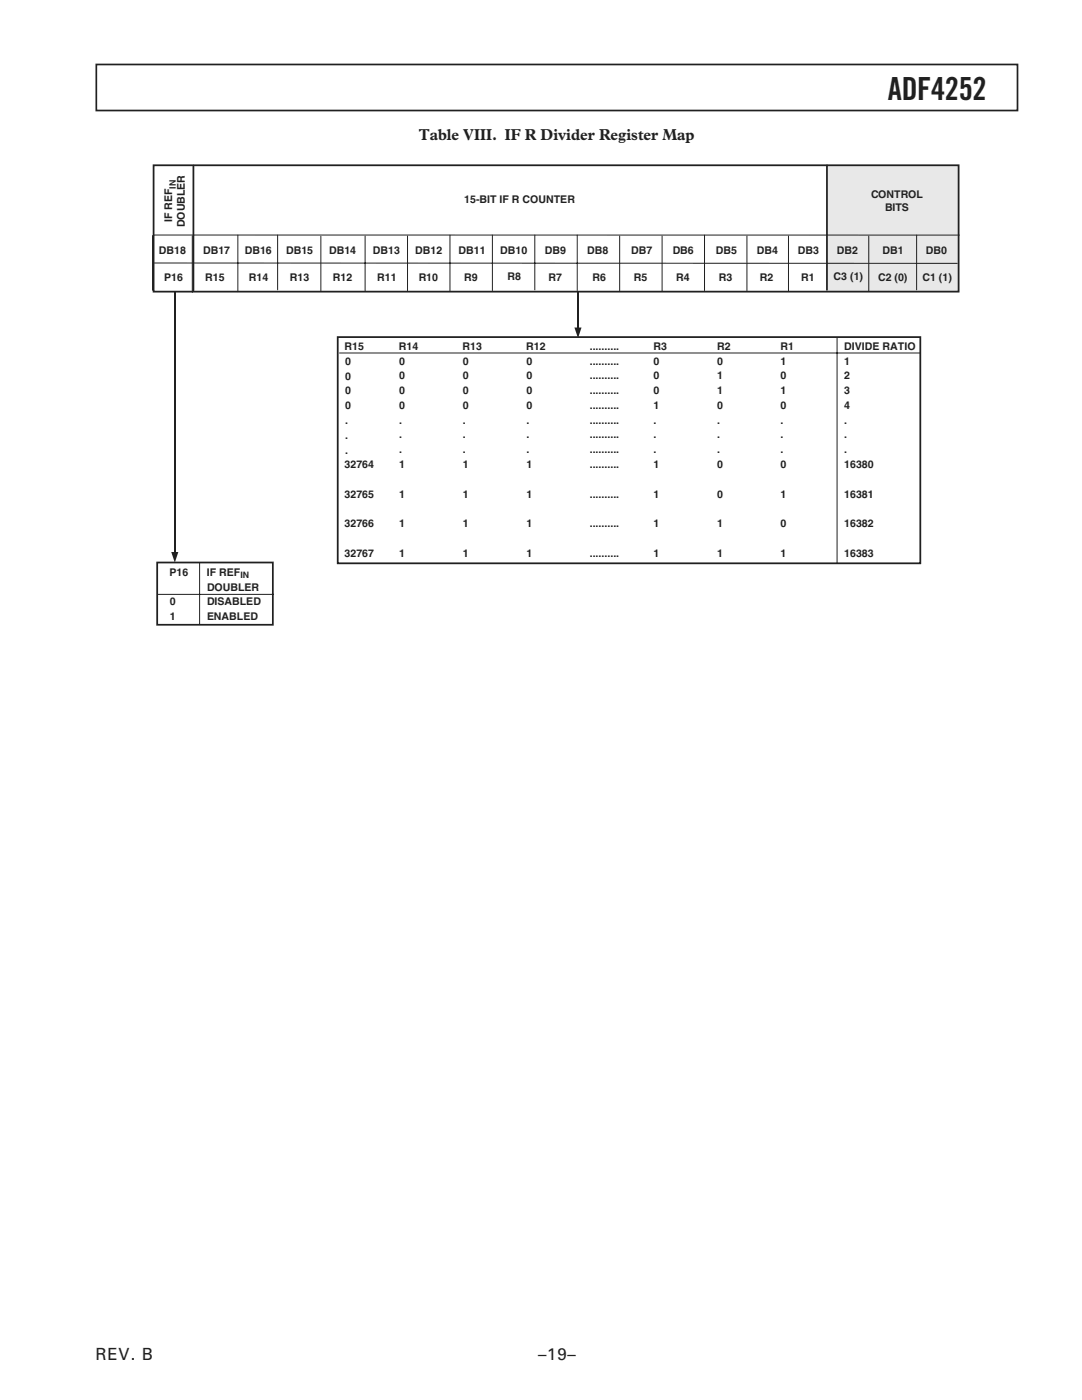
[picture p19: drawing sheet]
<svg xmlns="http://www.w3.org/2000/svg" width="216mm" height="279mm" viewBox="0 0 216 279" stroke-linecap="round" stroke-linejoin="round" font-family="sans-serif">
<defs><g id="words">
<text font-size="6.3" fill="#231f20" x="177.2" y="19.9">ADF4252</text>
<g font-size="3.4" fill="#231f20">
<text x="19" y="271.5">REV. B</text>
<text x="107.4" y="271.5">–19–</text>
</g>
<text font-size="3.2" fill="#231f20" x="83.6" y="28">Table VIII. IF R Divider Register Map</text>
<g font-size="2.1" fill="#231f20">
<text x="92.6" y="40.6">15-BIT IF R COUNTER</text>
<text x="173.8" y="39.6">CONTROL</text>
<text x="34.4" y="44.4" transform="rotate(-90 34.4 44.4)">IF REF</text>
<text x="36.9" y="45.3" transform="rotate(-90 36.9 45.3)">DOUBLER</text>
<text x="176.6" y="42">BITS</text>
<text x="31.7" y="50.7">DB18</text>
<text x="40.5" y="50.7">DB17</text>
<text x="48.8" y="50.7">DB16</text>
<text x="57.1" y="50.7">DB15</text>
<text x="65.7" y="50.7">DB14</text>
<text x="74.4" y="50.7">DB13</text>
<text x="82.9" y="50.7">DB12</text>
<text x="91.5" y="50.7">DB11</text>
<text x="99.8" y="50.7">DB10</text>
<text x="108.7" y="50.7">DB9</text>
<text x="117.2" y="50.7">DB8</text>
<text x="125.9" y="50.7">DB7</text>
<text x="134.2" y="50.7">DB6</text>
<text x="142.8" y="50.7">DB5</text>
<text x="151" y="50.7">DB4</text>
<text x="159.2" y="50.7">DB3</text>
<text x="167" y="50.7">DB2</text>
<text x="176.1" y="50.7">DB1</text>
<text x="184.7" y="50.7">DB0</text>
<text x="32.7" y="56">P16</text>
<text x="40.9" y="56">R15</text>
<text x="49.7" y="56">R14</text>
<text x="57.8" y="56">R13</text>
<text x="66.4" y="56">R12</text>
<text x="75.3" y="56">R11</text>
<text x="83.5" y="56">R10</text>
<text x="92.6" y="56">R9</text>
<text x="101.3" y="55.9">R8</text>
<text x="109.5" y="56">R7</text>
<text x="118.3" y="56">R6</text>
<text x="126.4" y="56">R5</text>
<text x="134.9" y="56">R4</text>
<text x="143.4" y="56">R3</text>
<text x="151.6" y="56">R2</text>
<text x="159.8" y="56">R1</text>
<text x="166.3" y="55.8">C3 (1)</text>
<text x="175.2" y="56">C2 (0)</text>
<text x="184.1" y="56">C1 (1)</text>
<text x="68.8" y="69.9">R15</text>
<text x="79.6" y="69.8">R14</text>
<text x="92.3" y="69.8">R13</text>
<text x="105" y="69.8">R12</text>
<text x="117.7" y="69.8">..........</text>
<text x="130.4" y="69.8">R3</text>
<text x="143.1" y="69.8">R2</text>
<text x="155.8" y="69.8">R1</text>
<text x="168.5" y="69.8">DIVIDE RATIO</text>
<text x="68.8" y="72.8">0</text>
<text x="68.8" y="75.8">0</text>
<text x="79.7" y="72.8">0</text>
<text x="79.7" y="75.7">0</text>
<text x="92.4" y="72.8">0</text>
<text x="92.4" y="75.7">0</text>
<text x="105.1" y="72.8">0</text>
<text x="105.1" y="75.7">0</text>
<text x="117.7" y="72.8">..........</text>
<text x="117.7" y="75.7">..........</text>
<text x="130.4" y="72.8">0</text>
<text x="130.4" y="75.7">0</text>
<text x="143.1" y="72.8">0</text>
<text x="143.1" y="75.7">1</text>
<text x="155.8" y="72.8">1</text>
<text x="155.8" y="75.7">0</text>
<text x="168.5" y="72.8">1</text>
<text x="168.5" y="75.7">2</text>
<text x="68.8" y="78.7">0</text>
<text x="68.8" y="81.7">0</text>
<text x="79.7" y="78.7">0</text>
<text x="79.7" y="81.6">0</text>
<text x="92.4" y="78.7">0</text>
<text x="92.4" y="81.6">0</text>
<text x="105.1" y="78.7">0</text>
<text x="105.1" y="81.6">0</text>
<text x="117.7" y="78.7">..........</text>
<text x="117.7" y="81.6">..........</text>
<text x="130.4" y="78.7">0</text>
<text x="130.4" y="81.6">1</text>
<text x="143.1" y="78.7">1</text>
<text x="143.1" y="81.6">0</text>
<text x="155.8" y="78.7">1</text>
<text x="155.8" y="81.6">0</text>
<text x="168.5" y="78.7">3</text>
<text x="168.5" y="81.6">4</text>
<text x="68.8" y="84.6">.</text>
<text x="68.8" y="87.6">.</text>
<text x="79.7" y="84.6">.</text>
<text x="79.7" y="87.5">.</text>
<text x="92.4" y="84.6">.</text>
<text x="92.4" y="87.5">.</text>
<text x="105.1" y="84.6">.</text>
<text x="105.1" y="87.5">.</text>
<text x="117.7" y="84.6">..........</text>
<text x="117.7" y="87.5">..........</text>
<text x="130.4" y="84.6">.</text>
<text x="130.4" y="87.5">.</text>
<text x="143.1" y="84.6">.</text>
<text x="143.1" y="87.5">.</text>
<text x="155.8" y="84.6">.</text>
<text x="155.8" y="87.5">.</text>
<text x="168.5" y="84.6">.</text>
<text x="168.5" y="87.5">.</text>
<text x="68.8" y="93.5">32764</text>
<text x="68.8" y="90.5">.</text>
<text x="79.7" y="90.5">.</text>
<text x="79.7" y="93.4">1</text>
<text x="92.4" y="90.5">.</text>
<text x="92.4" y="93.4">1</text>
<text x="105.1" y="90.5">.</text>
<text x="105.1" y="93.4">1</text>
<text x="117.7" y="90.5">..........</text>
<text x="117.7" y="93.4">..........</text>
<text x="130.4" y="90.5">.</text>
<text x="130.4" y="93.4">1</text>
<text x="143.1" y="90.5">.</text>
<text x="143.1" y="93.4">0</text>
<text x="155.8" y="90.5">.</text>
<text x="155.8" y="93.4">0</text>
<text x="168.5" y="90.5">.</text>
<text x="168.5" y="93.4">16380</text>
<text x="68.8" y="99.4">32765</text>
<text x="79.7" y="99.3">1</text>
<text x="92.4" y="99.3">1</text>
<text x="105.1" y="99.3">1</text>
<text x="117.7" y="99.3">..........</text>
<text x="130.4" y="99.3">1</text>
<text x="143.1" y="99.3">0</text>
<text x="155.8" y="99.3">1</text>
<text x="168.5" y="99.3">16381</text>
<text x="68.8" y="105.2">32766</text>
<text x="79.7" y="105.2">1</text>
<text x="92.4" y="105.2">1</text>
<text x="105.1" y="105.2">1</text>
<text x="117.7" y="105.2">..........</text>
<text x="130.4" y="105.2">1</text>
<text x="143.1" y="105.2">1</text>
<text x="155.8" y="105.2">0</text>
<text x="168.5" y="105.2">16382</text>
<text x="68.8" y="111.1">32767</text>
<text x="79.7" y="111.1">1</text>
<text x="92.4" y="111.1">1</text>
<text x="105.1" y="111.1">1</text>
<text x="117.7" y="111.1">..........</text>
<text x="130.4" y="111.1">1</text>
<text x="143.1" y="111.1">1</text>
<text x="155.8" y="111.1">1</text>
<text x="168.5" y="111.1">16383</text>
<text x="33.8" y="114.9">P16</text>
<text x="41.3" y="114.9">IF REF</text>
<text x="41.4" y="118">DOUBLER</text>
<text x="33.9" y="120.8">0</text>
<text x="33.9" y="123.7">1</text>
<text x="41.4" y="120.8">DISABLED</text>
<text x="41.4" y="123.7">ENABLED</text>
</g>
<g font-size="1.8" fill="#231f20">
<text x="35.1" y="37.7" transform="rotate(-90 35.1 37.7)">IN</text>
<text x="48" y="115.4">IN</text>
</g>
</g></defs>
<path d="M19.2 12.9h183.8v9.2h-183.8z" fill="none" stroke="#231f20" stroke-width=".34"/>
<path d="M67.4 67.3h116.2v45.1h-116.2zM31.4 112.3h23v12.4h-23z" fill="none" stroke="#231f20" stroke-width=".35"/>
<path d="M67.7 70.4h116.1M167 67.3v45.1M31.4 118.6h23.3M39.8 112.3v12.3" fill="none" stroke="#231f20" stroke-width=".2"/>
<path d="M164.8 32.9h26.2v25.3h-26.2z" fill="#e7e8e9"/>
<path d="M30.6 33h160.7v25.2h-160.7zM38.6 33v25M165 33v24.9" fill="none" stroke="#231f20" stroke-width=".35"/>
<g fill="none" stroke="#231f20" stroke-width=".2">
<path d="M30.4 47v10.9M30.6 52.5l160.4 .1M30.6 46.9h160.9M38.4 47.1v11.3M47.5 46.9v11.3M55.4 46.9v11M64 47.1v11M72.9 47.1v10.9M81.3 47.1v10.9M89.8 46.9v11.3M98.3 46.9v11.1M106.7 46.9v11"/>
<path d="M115.2 46.9v11.1M123.6 47.1v10.9M132.1 47.1v10.9M140.6 46.9v11.1M149 47.1v10.9M157.3 47.1v10.9M173.4 47.1v11M182.9 46.9v11"/>
</g>
<path d="M34.9 58.1v52.2" fill="none" stroke="#231f20" stroke-width=".26"/>
<path d="M34.2 110.2h1.4l-.7 2.1z" fill="#231f20"/>
<path d="M115.4 58.2v7.3" fill="none" stroke="#231f20" stroke-width=".26"/>
<path d="M114.6 65.4h1.4l-.7 2.1z" fill="#231f20"/>
<use href="#words"/>
</svg>
